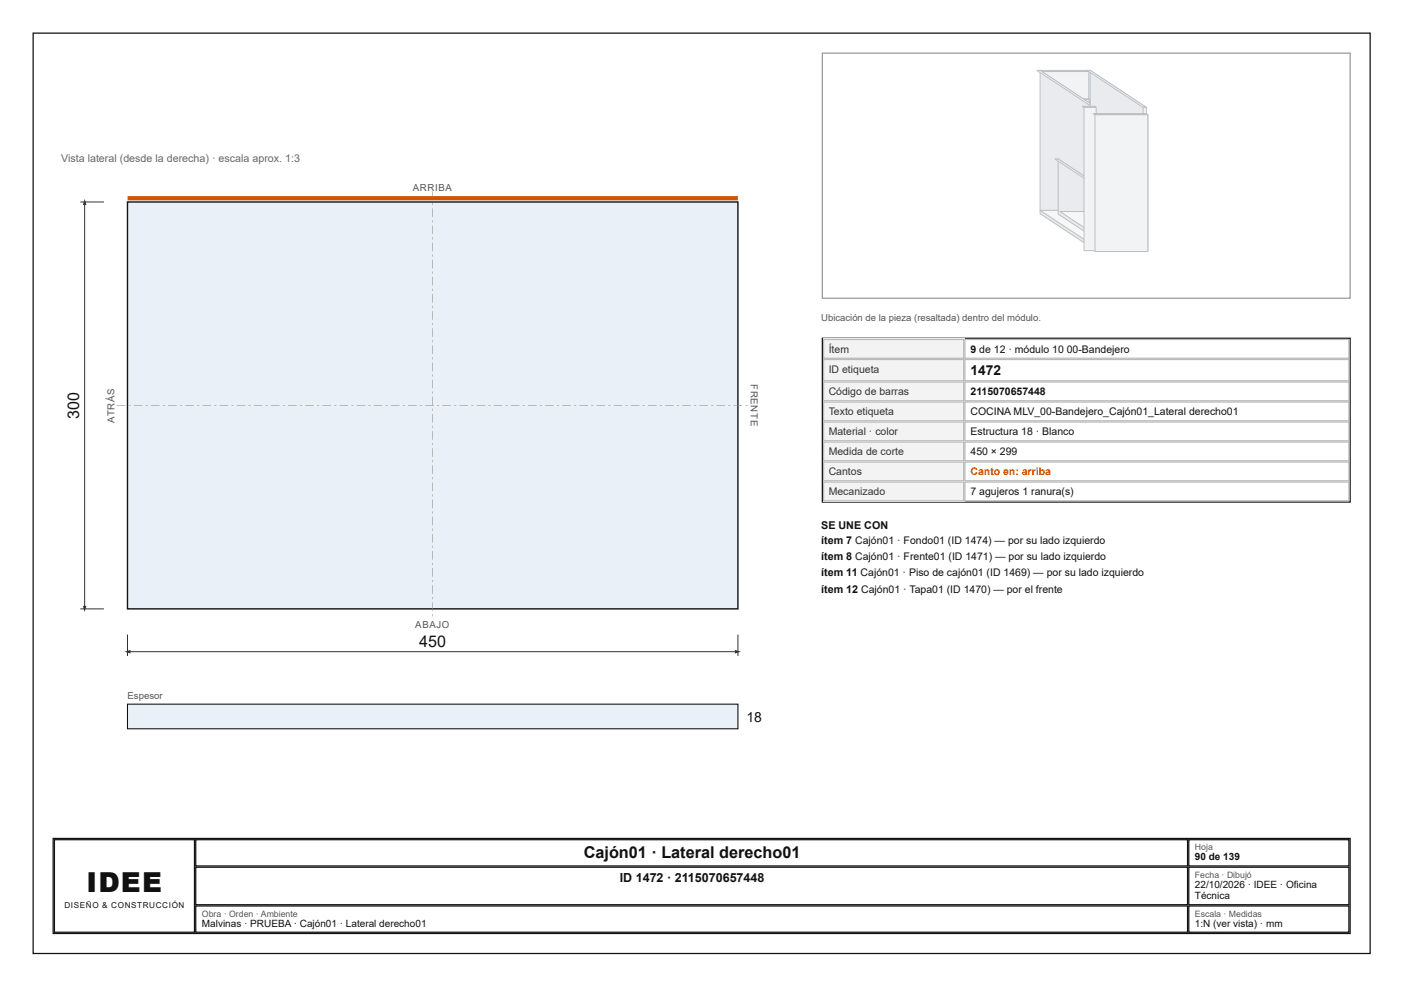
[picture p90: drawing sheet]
<svg xmlns="http://www.w3.org/2000/svg" width="297mm" height="210mm" viewBox="0 0 297 210" stroke-linecap="round" stroke-linejoin="round" font-family="sans-serif">
<defs><g id="words">
<text font-size="5.8" fill="#111" x="18.3" y="188.6">IDEE</text>
<g font-size="3.4" fill="#111">
<text x="16.8" y="88.6" transform="rotate(-90 16.8 88.6)">300</text>
<text x="88.7" y="137">450</text>
<text x="123.5" y="181.5">Cajón01 · Lateral derecho01</text>
</g>
<g font-size="2.9" fill="#111">
<text x="205.3" y="79.4">1472</text>
<text x="157.9" y="152.7">18</text>
</g>
<text font-size="2.6" fill="#111" x="131.1" y="186.5">ID 1472 · 2115070657448</text>
<text font-size="2.3" fill="#666" x="12.9" y="34.4">Vista lateral (desde la derecha) · escala aprox. 1:3</text>
<g font-size="2.3" fill="#111">
<text x="173.7" y="111.9">SE UNE CON</text>
<text x="173.7" y="115.1">ítem 7 Cajón01 · Fondo01 (ID 1474) — por su lado izquierdo</text>
<text x="173.7" y="118.5">ítem 8 Cajón01 · Frente01 (ID 1471) — por su lado izquierdo</text>
<text x="173.7" y="122">ítem 11 Cajón01 · Piso de cajón01 (ID 1469) — por su lado izquierdo</text>
<text x="173.7" y="125.4">ítem 12 Cajón01 · Tapa01 (ID 1470) — por el frente</text>
</g>
<g font-size="2.2" fill="#333">
<text x="175.3" y="74.6">Ítem</text>
<text x="175.3" y="78.8">ID etiqueta</text>
<text x="175.3" y="83.6">Código de barras</text>
<text x="175.3" y="87.8">Texto etiqueta</text>
<text x="175.3" y="92.1">Material · color</text>
<text x="175.3" y="96.3">Medida de corte</text>
<text x="175.3" y="100.5">Cantos</text>
<text x="175.3" y="104.8">Mecanizado</text>
</g>
<g font-size="2.2" fill="#111">
<text x="205.3" y="74.6">9 de 12 · módulo 10</text>
<text x="225.7" y="74.6">00-Bandejero</text>
<text x="205.3" y="83.6">2115070657448</text>
<text x="205.3" y="87.8">COCINA MLV_00-Bandejero_Cajón01_Lateral derecho01</text>
<text x="205.3" y="92.1">Estructura 18 · Blanco</text>
<text x="205.3" y="96.3">450 × 299</text>
<text x="205.3" y="104.8">7 agujeros 1 ranura(s)</text>
</g>
<text font-size="2.2" fill="#d35400" x="205.3" y="100.5">Canto en: arriba</text>
<g font-size="2.1" fill="#111">
<text x="252.8" y="182">90 de 139</text>
<text x="252.8" y="187.9">22/10/2026 · IDEE · Oficina</text>
<text x="252.8" y="190.2">Técnica</text>
<text x="42.7" y="196.1">Malvinas · PRUEBA · Cajón01 · Lateral derecho01</text>
<text x="252.8" y="196.1">1:N (ver vista) · mm</text>
</g>
<g font-size="2" fill="#555">
<text x="87.3" y="40.5">ARRIBA</text>
<text x="173.7" y="68">Ubicación de la pieza (resaltada) dentro del módulo.</text>
<text x="158.8" y="81.3" transform="rotate(90 158.8 81.3)">FRENTE</text>
<text x="24.3" y="89.4" transform="rotate(-90 24.3 89.4)">ATRÁS</text>
<text x="87.9" y="132.9">ABAJO</text>
<text x="27" y="147.9">Espesor</text>
</g>
<g font-size="1.9" fill="#555">
<text x="252.8" y="179.9">Hoja</text>
<text x="252.8" y="185.7">Fecha · Dibujó</text>
<text x="42.7" y="193.9">Obra · Orden · Ambiente</text>
<text x="252.8" y="193.9">Escala · Medidas</text>
</g>
<text font-size="1.7" fill="#111" x="13.6" y="192.1">DISEÑO &amp; CONSTRUCCIÓN</text>
</g></defs>
<path d="M7 7h282.9v194.7h-282.9z" fill="none" stroke="#111" stroke-width=".26"/>
<path d="M27 42.7h129.1v86.1h-129.1z" fill="#e9f0f7"/>
<path d="M27 42.7h129.1v86.1h-129.1z" fill="none" stroke="#111" stroke-width=".29"/>
<g fill="#888">
<path d="M91.5 40.5h.1v1.8h-.1zM91.5 43h.1v.4h-.1zM91.5 44.1h.1v1.8h-.1zM91.5 46.6h.1v.4h-.1zM91.5 47.7h.1v1.8h-.1zM91.5 50.2h.1v.5h-.1zM91.5 51.3h.1v1.9h-.1zM91.5 53.8h.1v.5h-.1zM91.5 55h.1v1.8h-.1zM91.5 57.5h.1v.4h-.1zM91.5 58.6h.1v1.8h-.1zM91.5 61.1h.1v.4h-.1zM91.5 62.2h.1v1.8h-.1zM91.5 64.7h.1v.5h-.1zM91.5 65.8h.1v1.9h-.1zM91.5 68.3h.1v.5h-.1zM91.5 69.5h.1v1.8h-.1zM91.5 72h.1v.4h-.1zM91.5 73.1h.1v1.8h-.1zM91.5 75.6h.1v.4h-.1zM91.5 76.7h.1v1.8h-.1zM91.5 79.2h.1v.5h-.1zM91.5 80.3h.1v1.9h-.1zM91.5 82.8h.1v.5h-.1zM91.5 84h.1v1.8h-.1zM91.5 86.5h.1v.4h-.1zM91.5 87.6h.1v1.8h-.1zM91.5 90.1h.1v.4h-.1zM91.5 91.2h.1v1.8h-.1zM91.5 93.7h.1v.5h-.1zM91.5 94.8h.1v1.9h-.1zM91.5 97.3h.1v.5h-.1zM91.5 98.5h.1v1.8h-.1zM91.5 101h.1v.4h-.1zM91.5 102.1h.1v1.8h-.1zM91.5 104.6h.1v.4h-.1zM91.5 105.7h.1v1.8h-.1zM91.5 108.2h.1v.5h-.1zM91.5 109.3h.1v1.9h-.1zM91.5 111.8h.1v.5h-.1zM91.5 113h.1v1.8h-.1zM91.5 115.5h.1v.4h-.1zM91.5 116.6h.1v1.8h-.1zM91.5 119.1h.1v.4h-.1zM91.5 120.2h.1v1.8h-.1zM91.5 122.7h.1v.5h-.1zM91.5 123.8h.1v1.9h-.1zM91.5 126.3h.1v.5h-.1zM91.5 127.5h.1v1.8h-.1zM91.5 130h.1v.4h-.1z"/>
<path d="M24.7 85.7h1.8v.1h-1.8zM27.2 85.7h.5v.1h-.5zM28.3 85.7h1.8v.1h-1.8zM30.8 85.7h.5v.1h-.5zM32 85.7h1.8v.1h-1.8zM34.4 85.7h.5v.1h-.5zM35.6 85.7h1.8v.1h-1.8zM38.1 85.7h.4v.1h-.4zM39.2 85.7h1.8v.1h-1.8zM41.7 85.7h.4v.1h-.4zM42.8 85.7h1.8v.1h-1.8zM45.3 85.7h.5v.1h-.5zM46.5 85.7h1.8v.1h-1.8zM48.9 85.7h.5v.1h-.5zM50.1 85.7h1.8v.1h-1.8zM52.6 85.7h.4v.1h-.4zM53.7 85.7h1.8v.1h-1.8zM56.2 85.7h.4v.1h-.4zM57.3 85.7h1.8v.1h-1.8zM59.8 85.7h.5v.1h-.5zM61 85.7h1.8v.1h-1.8zM63.4 85.7h.5v.1h-.5zM64.6 85.7h1.8v.1h-1.8zM67.1 85.7h.4v.1h-.4zM68.2 85.7h1.8v.1h-1.8zM70.7 85.7h.4v.1h-.4zM71.8 85.7h1.8v.1h-1.8zM74.3 85.7h.5v.1h-.5zM75.5 85.7h1.8v.1h-1.8zM77.9 85.7h.5v.1h-.5zM79.1 85.7h1.8v.1h-1.8zM81.6 85.7h.4v.1h-.4zM82.7 85.7h1.8v.1h-1.8zM85.2 85.7h.4v.1h-.4zM86.3 85.7h1.8v.1h-1.8zM88.8 85.7h.5v.1h-.5zM90 85.7h1.8v.1h-1.8zM92.4 85.7h.5v.1h-.5zM93.6 85.7h1.8v.1h-1.8zM96.1 85.7h.4v.1h-.4zM97.2 85.7h1.8v.1h-1.8zM99.7 85.7h.4v.1h-.4zM100.8 85.7h1.8v.1h-1.8zM103.3 85.7h.5v.1h-.5zM104.5 85.7h1.8v.1h-1.8zM106.9 85.7h.5v.1h-.5zM108.1 85.7h1.8v.1h-1.8zM110.6 85.7h.4v.1h-.4zM111.7 85.7h1.8v.1h-1.8zM114.2 85.7h.4v.1h-.4zM115.3 85.7h1.8v.1h-1.8zM117.8 85.7h.5v.1h-.5zM119 85.7h1.8v.1h-1.8zM121.4 85.7h.5v.1h-.5zM122.6 85.7h1.8v.1h-1.8zM125.1 85.7h.4v.1h-.4zM126.2 85.7h1.8v.1h-1.8zM128.7 85.7h.4v.1h-.4zM129.8 85.7h1.8v.1h-1.8zM132.3 85.7h.5v.1h-.5zM133.4 85.7h1.9v.1h-1.9zM135.9 85.7h.5v.1h-.5zM137.1 85.7h1.8v.1h-1.8zM139.6 85.7h.4v.1h-.4zM140.7 85.7h1.8v.1h-1.8zM143.2 85.7h.4v.1h-.4zM144.3 85.7h1.8v.1h-1.8zM146.8 85.7h.5v.1h-.5zM147.9 85.7h1.9v.1h-1.9zM150.4 85.7h.5v.1h-.5zM151.6 85.7h1.8v.1h-1.8zM154.1 85.7h.4v.1h-.4zM155.2 85.7h1.8v.1h-1.8zM157.7 85.7h.4v.1h-.4z"/>
</g>
<path d="M27 41.9h129.1" fill="none" stroke="#d35400" stroke-width=".91" stroke-linecap="butt"/>
<path d="M27 134.3v4.5M27 137.9h129.1M156.1 134.3v4.5" fill="none" stroke="#333" stroke-width=".21"/>
<g fill="#333">
<path d="M26.3 137.9l1.3-.4v.8z"/>
<path d="M155.5 137.5l1.2 .4-1.2 .4z"/>
</g>
<path d="M17 42.7h5M17.9 42.7v86.1M17 128.8h5" fill="none" stroke="#333" stroke-width=".21"/>
<g fill="#333">
<path d="M17.9 42.1l.4 1.3h-.8z"/>
<path d="M17.5 128.2h.8l-.4 1.3z"/>
</g>
<path d="M27 149h129.1v5.2h-129.1z" fill="#e9f0f7"/>
<path d="M27 149h129.1v5.2h-129.1z" fill="none" stroke="#111" stroke-width=".23"/>
<path d="M174 11.2h111.6v51.9h-111.6z" fill="none" stroke="#999" stroke-width=".26"/>
<path d="M230.1 14.9v6.1" fill="none" stroke="#e9ebee" stroke-width=".37"/>
<path d="M220 14.9h10l.3 .2h-9.9zM230 14.9l.3 .2v5.9l-.3-.3z" fill="none" stroke="#b8bec7" stroke-width=".21"/>
<path d="M220 15h10.3" fill="none" stroke="#f7f8f9" stroke-width=".24"/>
<path d="M220.4 15.1h9.9v5.9h-9.9z" fill="#f2f3f5"/>
<path d="M220.4 15.1h9.9v5.9h-9.9zM220.4 21h10zM230.3 21l.1 23.8z" fill="none" stroke="#b8bec7" stroke-width=".21"/>
<path d="M230.4 21v23.8" fill="none" stroke="#e9ebee" stroke-width=".21"/>
<path d="M220.4 21h10" fill="none" stroke="#f7f8f9" stroke-width=".21"/>
<path d="M220.5 21h9.9v23.8h-9.9z" fill="#f2f3f5"/>
<path d="M220.5 21h9.9v23.8h-9.9zM223.9 33.6h7.6l.3 .3h-7.6zM231.5 33.6l.3 .3v11.6l-.3-.2z" fill="none" stroke="#b8bec7" stroke-width=".21"/>
<path d="M231.6 33.6v11.9" fill="none" stroke="#e9ebee" stroke-width=".37"/>
<path d="M223.9 33.8h7.9" fill="none" stroke="#f7f8f9" stroke-width=".24"/>
<path d="M224.2 33.9h7.6v11.6h-7.6z" fill="#f2f3f5"/>
<path d="M224.2 33.9h7.6v11.6h-7.6z" fill="none" stroke="#b8bec7" stroke-width=".21"/>
<path d="M220 14.9l11.5 7.6v30.3l-11.5-7.6z" fill="#e9ebee"/>
<path d="M220 14.9l11.5 7.6v30.3l-11.5-7.6z" fill="none" stroke="#b8bec7" stroke-width=".21"/>
<path d="M219.3 14.9h.7l11.5 7.6h-.7z" fill="#f7f8f9"/>
<path d="M219.3 14.9h.7l11.5 7.6h-.7z" fill="none" stroke="#b8bec7" stroke-width=".21"/>
<path d="M230.8 22.5h.7v30.3h-.7z" fill="#f2f3f5"/>
<path d="M230.8 22.5h.7v30.3h-.7z" fill="none" stroke="#b8bec7" stroke-width=".21"/>
<path d="M230 44.5l11.8 7.8v.7l-11.8-7.8z" fill="#e9ebee"/>
<path d="M230 44.5l11.8 7.8v.7l-11.8-7.8z" fill="none" stroke="#b8bec7" stroke-width=".21"/>
<path d="M220 44.5h10l11.8 7.8h-9.9z" fill="#f7f8f9"/>
<path d="M220 44.5h10l11.8 7.8h-9.9z" fill="none" stroke="#b8bec7" stroke-width=".21"/>
<path d="M231.9 52.3h9.9v.7h-9.9z" fill="#f2f3f5"/>
<path d="M231.9 52.3h9.9v.7h-9.9z" fill="none" stroke="#b8bec7" stroke-width=".21"/>
<path d="M230.6 14.9l11.9 7.8v30.3l-11.9-7.8z" fill="#e9ebee"/>
<path d="M230.6 14.9l11.9 7.8v30.3l-11.9-7.8z" fill="none" stroke="#b8bec7" stroke-width=".21"/>
<path d="M230 14.9h.6l11.9 7.8h-.7z" fill="#f7f8f9"/>
<path d="M230 14.9h.6l11.9 7.8h-.7z" fill="none" stroke="#b8bec7" stroke-width=".21"/>
<path d="M241.8 22.7h.7v30.3h-.7z" fill="#f2f3f5"/>
<path d="M241.8 22.7h.7v30.3h-.7z" fill="none" stroke="#b8bec7" stroke-width=".21"/>
<path d="M223.9 33.6l9.2 6.1v11.7l-9.2-6.1z" fill="#e9ebee"/>
<path d="M223.9 33.6l9.2 6.1v11.7l-9.2-6.1z" fill="none" stroke="#b8bec7" stroke-width=".21"/>
<path d="M223.2 33.6h.7l9.2 6.1h-.7z" fill="#f7f8f9"/>
<path d="M223.2 33.6h.7l9.2 6.1h-.7z" fill="none" stroke="#b8bec7" stroke-width=".21"/>
<path d="M232.4 39.7h.7v11.7h-.7z" fill="#f2f3f5"/>
<path d="M232.4 39.7h.7v11.7h-.7z" fill="none" stroke="#b8bec7" stroke-width=".21"/>
<path d="M231.8 44.8l8.5 5.5v.2l-8.5-5.5z" fill="#e9ebee"/>
<path d="M231.8 44.8l8.5 5.5v.2l-8.5-5.5z" fill="none" stroke="#b8bec7" stroke-width=".21"/>
<path d="M224.2 44.8h7.6l8.5 5.5h-7.6z" fill="#f7f8f9"/>
<path d="M224.2 44.8h7.6l8.5 5.5h-7.6zM232.7 50.3h7.6v.2h-7.6z" fill="none" stroke="#b8bec7" stroke-width=".21"/>
<path d="M232.7 50.4h7.6" fill="none" stroke="#f2f3f5" stroke-width=".21"/>
<path d="M232.1 33.6l9.2 6.1v11.7l-9.2-6.1z" fill="#e59866"/>
<path d="M232.1 33.6l9.2 6.1v11.7l-9.2-6.1z" fill="none" stroke="#a04000" stroke-width=".21"/>
<path d="M231.5 33.6h.6l9.2 6.1h-.6z" fill="#f8c471"/>
<path d="M231.5 33.6h.6l9.2 6.1h-.6z" fill="none" stroke="#a04000" stroke-width=".21"/>
<path d="M240.7 39.7h.6v11.7h-.6z" fill="#f5b041"/>
<path d="M240.7 39.7h.6v11.7h-.6z" fill="none" stroke="#a04000" stroke-width=".21"/>
<path d="M231.7 22.5v30.5" fill="none" stroke="#e9ebee" stroke-width=".37"/>
<path d="M229 22.5h2.5l.4 .2h-2.6zM231.5 22.5l.4 .2v30.3l-.4-.2z" fill="none" stroke="#b8bec7" stroke-width=".21"/>
<path d="M229 22.6h2.9" fill="none" stroke="#f7f8f9" stroke-width=".24"/>
<path d="M229.3 22.7h2.6v30.3h-2.6z" fill="#f2f3f5"/>
<path d="M229.3 22.7h2.6v30.3h-2.6zM232.7 39.5h7.6l.4 .2h-7.6zM240.3 39.5l.4 .2v11.7l-.4-.3z" fill="none" stroke="#b8bec7" stroke-width=".21"/>
<path d="M240.5 39.5v11.9" fill="none" stroke="#e9ebee" stroke-width=".37"/>
<path d="M232.7 39.6h8" fill="none" stroke="#f7f8f9" stroke-width=".24"/>
<path d="M233.1 39.7h7.6v11.7h-7.6z" fill="#f2f3f5"/>
<path d="M231.3 24h11.1l.4 .3h-11.2zM233.1 39.7h7.6v11.7h-7.6zM242.4 24l.4 .3v28.9l-.4-.2z" fill="none" stroke="#b8bec7" stroke-width=".21"/>
<path d="M242.6 24v29.2" fill="none" stroke="#e9ebee" stroke-width=".37"/>
<path d="M231.3 24.1h11.5" fill="none" stroke="#f7f8f9" stroke-width=".24"/>
<path d="M231.6 24.3h11.2v28.9h-11.2z" fill="#f2f3f5"/>
<path d="M231.6 24.3h11.2v28.9h-11.2z" fill="none" stroke="#b8bec7" stroke-width=".21"/>
<path d="M174 71.6h111.6v34.6h-111.6z" fill="none" stroke="#111" stroke-width=".26"/>
<path d="M174.1 71.7h29.9v4.2h-29.9z" fill="#f3f3f3"/>
<path d="M174.2 71.8h29.7v4h-29.7zM204.1 71.8h81.3v4h-81.3z" fill="none" stroke="#bbb" stroke-width=".26"/>
<path d="M174.1 75.9h29.9v4.8h-29.9z" fill="#f3f3f3"/>
<path d="M174.2 76.1h29.7v4.5h-29.7zM204.1 76.1h81.3v4.5h-81.3z" fill="none" stroke="#bbb" stroke-width=".26"/>
<path d="M174.1 80.7h29.9v4.2h-29.9z" fill="#f3f3f3"/>
<path d="M174.2 80.8h29.7v4h-29.7zM204.1 80.8h81.3v4h-81.3z" fill="none" stroke="#bbb" stroke-width=".26"/>
<path d="M174.1 84.9h29.9v4.3h-29.9z" fill="#f3f3f3"/>
<path d="M174.2 85.1h29.7v3.9h-29.7zM204.1 85.1h81.3v3.9h-81.3z" fill="none" stroke="#bbb" stroke-width=".26"/>
<path d="M174.1 89.2h29.9v4.2h-29.9z" fill="#f3f3f3"/>
<path d="M174.2 89.3h29.7v4h-29.7zM204.1 89.3h81.3v4h-81.3z" fill="none" stroke="#bbb" stroke-width=".26"/>
<path d="M174.1 93.4h29.9v4.2h-29.9z" fill="#f3f3f3"/>
<path d="M174.2 93.5h29.7v4h-29.7zM204.1 93.5h81.3v4h-81.3z" fill="none" stroke="#bbb" stroke-width=".26"/>
<path d="M174.1 97.6h29.9v4.3h-29.9z" fill="#f3f3f3"/>
<path d="M174.2 97.8h29.7v3.9h-29.7zM204.1 97.8h81.3v3.9h-81.3z" fill="none" stroke="#bbb" stroke-width=".26"/>
<path d="M174.1 101.9h29.9v4.2h-29.9z" fill="#f3f3f3"/>
<path d="M174.2 102h29.7v4h-29.7zM204.1 102h81.3v4h-81.3z" fill="none" stroke="#bbb" stroke-width=".26"/>
<path d="M11.2 177.4h274.4v20.1h-274.4zM11.5 177.7h29.6v19.5h-29.6zM41.4 177.7h209.8v5.5h-209.8zM251.5 177.7h33.9v5.5h-33.9zM41.4 183.5h209.8v7.9h-209.8zM41.4 191.7h209.8v5.5h-209.8zM251.5 183.5h33.9v7.9h-33.9zM251.5 191.7h33.9v5.5h-33.9z" fill="none" stroke="#111" stroke-width=".26"/>
<use href="#words"/>
</svg>
